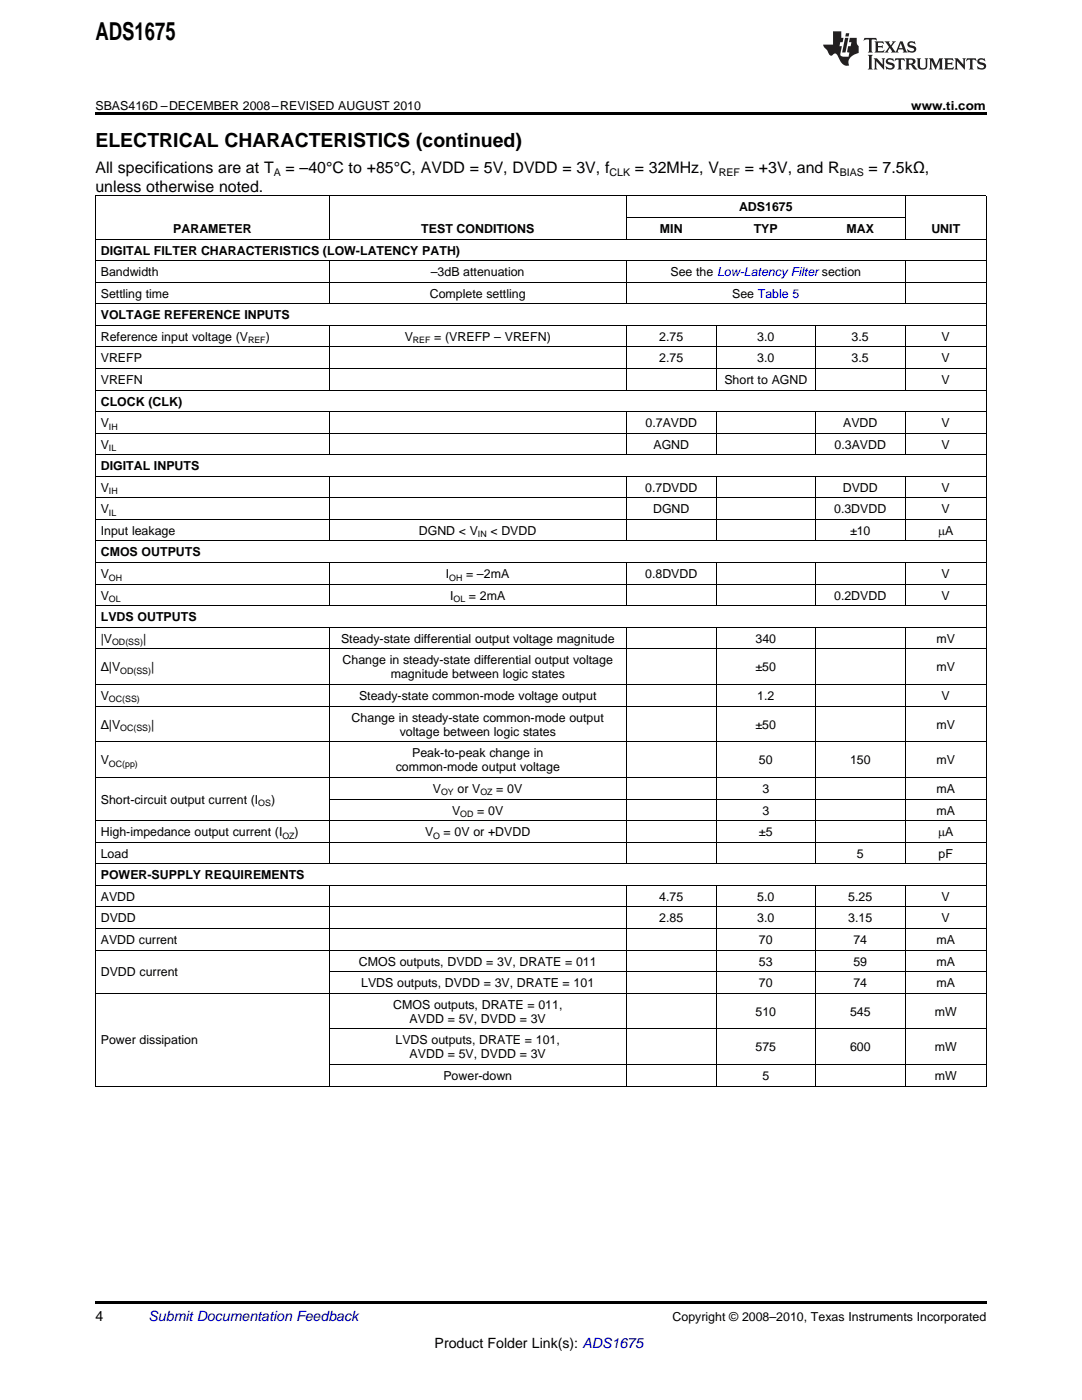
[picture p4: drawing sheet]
<svg xmlns="http://www.w3.org/2000/svg" width="216mm" height="279mm" viewBox="0 0 216 279" stroke-linecap="round" stroke-linejoin="round" font-family="sans-serif">
<defs><g id="words">
<text font-size="4.9" x="19" y="7.9">ADS1675</text>
<text font-size="3.9" x="19" y="29.3">ELECTRICAL CHARACTERISTICS (continued)</text>
<g font-size="3.2">
<text x="19" y="34.4">All specifications are at T</text>
<text x="57" y="34.4">= –40°C to +85°C, AVDD = 5V, DVDD = 3V, f</text>
<text x="126.7" y="34.4">= 32MHz, V</text>
<text x="148.6" y="34.4">= +3V, and R</text>
<text x="173.3" y="34.4">= 7.5kΩ,</text>
<text x="19" y="38.3">unless otherwise noted.</text>
</g>
<g font-size="2.8">
<text x="19" y="263.6">4</text>
<text x="86.7" y="269">Product Folder Link(s): ADS1675</text>
</g>
<text font-size="2.8" fill="#0000c8" x="29.6" y="263.6">Submit Documentation Feedback</text>
<g font-size="2.5">
<text x="19" y="21.9">SBAS416D –DECEMBER 2008–REVISED AUGUST 2010</text>
<text x="181.8" y="21.9">www.ti.com</text>
<text x="34.6" y="46.5">PARAMETER</text>
<text x="84.1" y="46.5">TEST CONDITIONS</text>
<text x="131.7" y="46.5">MIN</text>
<text x="147.5" y="42.2">ADS1675</text>
<text x="150.4" y="46.5">TYP</text>
<text x="168.9" y="46.5">MAX</text>
<text x="185.8" y="46.5">UNIT</text>
<text x="20.1" y="50.8">DIGITAL FILTER CHARACTERISTICS (LOW-LATENCY PATH)</text>
<text x="20.1" y="55.1">Bandwidth</text>
<text x="20.1" y="59.4">Settling time</text>
<text x="85.8" y="59.4">Complete settling</text>
<text x="86" y="55.1">–3dB attenuation</text>
<text x="133.8" y="55.1">See the Low-Latency Filtersection</text>
<text x="146.1" y="59.4">See Table 5</text>
<text x="20.1" y="63.7">VOLTAGE REFERENCE INPUTS</text>
<text x="20.1" y="68">Reference input voltage (V</text>
<text x="53" y="68">)</text>
<text x="80.8" y="68">V</text>
<text x="86.6" y="68">= (VREFP – VREFN)</text>
<text x="131.6" y="68">2.75</text>
<text x="151.1" y="68">3.0</text>
<text x="169.9" y="68">3.5</text>
<text x="187.9" y="68">V</text>
<text x="20.1" y="72.3">VREFP</text>
<text x="20.1" y="76.6">VREFN</text>
<text x="131.6" y="72.3">2.75</text>
<text x="144.5" y="76.6">Short to AGND</text>
<text x="151.1" y="72.3">3.0</text>
<text x="169.9" y="72.3">3.5</text>
<text x="187.9" y="72.3">V</text>
<text x="187.9" y="76.6">V</text>
<text x="20.1" y="80.9">CLOCK (CLK)</text>
<text x="20.1" y="85.2">V</text>
<text x="20.1" y="89.5">V</text>
<text x="128.8" y="85.2">0.7AVDD</text>
<text x="130.4" y="89.5">AGND</text>
<text x="166.5" y="89.5">0.3AVDD</text>
<text x="168.2" y="85.2">AVDD</text>
<text x="187.9" y="85.2">V</text>
<text x="187.9" y="89.5">V</text>
<text x="20.1" y="93.8">DIGITAL INPUTS</text>
<text x="20.1" y="98.1">V</text>
<text x="128.7" y="98.1">0.7DVDD</text>
<text x="168.2" y="98.1">DVDD</text>
<text x="187.9" y="98.1">V</text>
<text x="20.1" y="102.4">V</text>
<text x="20.1" y="106.8">Input leakage</text>
<text x="83.6" y="106.8">DGND &lt; V</text>
<text x="97.9" y="106.8">&lt; DVDD</text>
<text x="130.3" y="102.4">DGND</text>
<text x="166.4" y="102.4">0.3DVDD</text>
<text x="169.6" y="106.8">±10</text>
<text x="187.2" y="106.8">mA</text>
<text x="187.9" y="102.4">V</text>
<text x="20.1" y="111.1">CMOS OUTPUTS</text>
<text x="20.1" y="115.4">V</text>
<text x="20.1" y="119.7">V</text>
<text x="89" y="115.4">I</text>
<text x="89.8" y="119.7">I</text>
<text x="93" y="115.4">= –2mA</text>
<text x="93.6" y="119.7">= 2mA</text>
<text x="128.7" y="115.4">0.8DVDD</text>
<text x="166.4" y="119.7">0.2DVDD</text>
<text x="187.9" y="115.4">V</text>
<text x="187.9" y="119.7">V</text>
<text x="20.1" y="124">LVDS OUTPUTS</text>
<text x="20.1" y="128.3">|V</text>
<text x="28.5" y="128.3">|</text>
<text x="68.1" y="128.3">Steady-state differential output voltage magnitude</text>
<text x="150.7" y="128.3">340</text>
<text x="186.9" y="128.3">mV</text>
<text x="20.1" y="134">Δ|V</text>
<text x="30.2" y="134">|</text>
<text x="68.4" y="132.6">Change in steady-state differential output voltage</text>
<text x="78" y="135.4">magnitude between logic states</text>
<text x="150.7" y="134">±50</text>
<text x="186.9" y="134">mV</text>
<text x="20.1" y="139.7">V</text>
<text x="71.6" y="139.7">Steady-state common-mode voltage output</text>
<text x="151.1" y="139.7">1.2</text>
<text x="187.9" y="139.7">V</text>
<text x="20.1" y="145.4">Δ|V</text>
<text x="30.2" y="145.4">|</text>
<text x="70.2" y="144">Change in steady-state common-mode output</text>
<text x="79.8" y="146.8">voltage between logic states</text>
<text x="150.7" y="145.4">±50</text>
<text x="186.9" y="145.4">mV</text>
<text x="20.1" y="152.5">V</text>
<text x="79" y="154">common-mode output voltage</text>
<text x="82.2" y="151.1">Peak-to-peak change in</text>
<text x="151.4" y="152.5">50</text>
<text x="169.6" y="152.5">150</text>
<text x="186.9" y="152.5">mV</text>
<text x="20.1" y="160.4">Short-circuit output current (I</text>
<text x="54.1" y="160.4">)</text>
<text x="86.4" y="158.3">V</text>
<text x="91.3" y="158.3">or V</text>
<text x="99" y="158.3">= 0V</text>
<text x="152.1" y="158.3">3</text>
<text x="186.9" y="158.3">mA</text>
<text x="20.1" y="166.9">High-impedance output current (I</text>
<text x="58.8" y="166.9">)</text>
<text x="84.8" y="166.9">V</text>
<text x="88.5" y="166.9">= 0V or +DVDD</text>
<text x="90.2" y="162.6">V</text>
<text x="95.2" y="162.6">= 0V</text>
<text x="151.4" y="166.9">±5</text>
<text x="152.1" y="162.6">3</text>
<text x="186.9" y="162.6">mA</text>
<text x="187.2" y="166.9">mA</text>
<text x="20.1" y="171.2">Load</text>
<text x="171" y="171.2">5</text>
<text x="187.3" y="171.2">pF</text>
<text x="20.1" y="175.5">POWER-SUPPLY REQUIREMENTS</text>
<text x="20.1" y="179.8">AVDD</text>
<text x="131.6" y="179.8">4.75</text>
<text x="151.1" y="179.8">5.0</text>
<text x="169.3" y="179.8">5.25</text>
<text x="187.9" y="179.8">V</text>
<text x="20.1" y="184.1">DVDD</text>
<text x="131.6" y="184.1">2.85</text>
<text x="151.1" y="184.1">3.0</text>
<text x="169.3" y="184.1">3.15</text>
<text x="187.9" y="184.1">V</text>
<text x="20.1" y="188.4">AVDD current</text>
<text x="151.4" y="188.4">70</text>
<text x="170.3" y="188.4">74</text>
<text x="186.9" y="188.4">mA</text>
<text x="20.1" y="194.8">DVDD current</text>
<text x="71.6" y="192.7">CMOS outputs, DVDD = 3V, DRATE = 011</text>
<text x="72.1" y="197">LVDS outputs, DVDD = 3V, DRATE = 101</text>
<text x="151.4" y="192.7">53</text>
<text x="151.4" y="197">70</text>
<text x="170.3" y="192.7">59</text>
<text x="170.3" y="197">74</text>
<text x="186.9" y="192.7">mA</text>
<text x="186.9" y="197">mA</text>
<text x="78.5" y="201.3">CMOS outputs, DRATE = 011,</text>
<text x="150.7" y="202.7">510</text>
<text x="169.6" y="202.7">545</text>
<text x="186.5" y="202.7">mW</text>
<text x="20.1" y="208.4">Power dissipation</text>
<text x="78.9" y="208.4">LVDS outputs, DRATE = 101,</text>
<text x="81.7" y="204.1">AVDD = 5V, DVDD = 3V</text>
<text x="150.7" y="209.8">575</text>
<text x="169.6" y="209.8">600</text>
<text x="186.5" y="209.8">mW</text>
<text x="81.7" y="211.2">AVDD = 5V, DVDD = 3V</text>
<text x="88.5" y="215.5">Power-down</text>
<text x="152.1" y="215.5">5</text>
<text x="186.5" y="215.5">mW</text>
<text x="134.2" y="263.6">Copyright © 2008–2010, Texas Instruments Incorporated</text>
</g>
<g font-size="2.1">
<text x="54.6" y="35.1">A</text>
<text x="121.6" y="35.1">CLK</text>
<text x="143.5" y="35.1">REF</text>
<text x="167.5" y="35.1">BIAS</text>
</g>
<g font-size="1.8">
<text x="49.5" y="68.5">REF</text>
<text x="82.4" y="68.5">REF</text>
<text x="21.7" y="85.7">IH</text>
<text x="21.7" y="90">IL</text>
<text x="21.7" y="98.6">IH</text>
<text x="21.7" y="102.9">IL</text>
<text x="95.4" y="107.2">IN</text>
<text x="21.7" y="115.9">OH</text>
<text x="89.6" y="115.9">OH</text>
<text x="21.7" y="120.2">OL</text>
<text x="90.5" y="120.2">OL</text>
<text x="22.4" y="128.8">OD(SS)</text>
<text x="24" y="134.5">OD(SS)</text>
<text x="21.7" y="140.2">OC(SS)</text>
<text x="24" y="145.9">OC(SS)</text>
<text x="21.7" y="153">OC(pp)</text>
<text x="51.5" y="160.9">OS</text>
<text x="88" y="158.8">OY</text>
<text x="95.8" y="158.8">OZ</text>
<text x="56.3" y="167.4">OZ</text>
<text x="86.4" y="167.4">O</text>
<text x="91.8" y="163.1">OD</text>
</g>
</g></defs>
<g fill="#231f20">
<path d="M172.5 7.6l-.1 .5 .4-.2h.6v.1v2.1l-.2 .4h.9l-.2-.4v-2.1l.1-.1h.5l.5 .2-.2-.5zM174.5 8.3l.2 .3v1.5l-.2 .4h1.8l.2-.6a1.04 1.04 0 0 1-1.3 .2v-.7h.6l.3 .2v-.6l-.3 .2h-.6v-.6l.8-.1 .4 .3-.2-.5zM176.5 8.3l.9 1.1-.9 1.1h.8l-.2-.2 .4-.7 .5 .7-.2 .2h1.5l-.2-.2 .2-.4h.9l.1 .4-.2 .2h1l-.3-.3-.7-1.9h-.5l-.9 2-.8-1 .9-1h-.8l.1 .3-.4 .5-.3-.6 .1-.2zM179.7 8.6l.4 1h-.7zM181.3 8.4a.63 .63 0 0 0-.2 .7 .63 .63 0 0 0 .6 .4l.6 .2 .1 .2a.75 .75 0 0 1-.7 .4 .75 .75 0 0 1-.6-.5l.1 .7 .1-.1a1.11 1.11 0 0 0 1.5-.6 1.13 1.13 0 0 0-1.2-.8l-.1-.4a1.04 1.04 0 0 1 1.2 .2l-.2-.5-.2 .1-.4-.2zM173.2 10.9l.2 .4v2.2l-.2 .4h1l-.3-.4v-2.2l.3-.4zM174.3 11.6l.3 .4v1.5l-.3 .4h.8l-.2-.4v-1.3l1.5 1.7v-1.9l.2-.4h-.7l.2 .4v.9l-1.1-1.3zM177 11.8a.62 .62 0 0 0-.2 .7 .62 .62 0 0 0 .6 .4l.6 .1 .1 .3a.76 .76 0 0 1-.7 .3 .76 .76 0 0 1-.7-.4l.2 .7 .1-.1a1.11 1.11 0 0 0 1.5-.6 1.13 1.13 0 0 0-1.2-.8l-.1-.4a1.04 1.04 0 0 1 1.2 .2l-.2-.6-.2 .1-.5-.1zM178.7 11.6l-.2 .6a.61 .61 0 0 1 .8-.3v1.6l-.2 .4h.9l-.2-.4v-1.6a.63 .63 0 0 1 .7 .3l-.1-.6zM180.6 11.6l.3 .4v1.5l-.3 .4h1l-.2-.2-.1-.8 .6 .2a.76 .76 0 0 0 1.2 .7l-1-1a.58 .58 0 0 0 .6-.5 .58 .58 0 0 0-.5-.6zM181.4 11.9h.1a.45 .45 0 0 1 .5 .1 .45 .45 0 0 1 .1 .5l-.8 .2zM182.9 11.6l.2 .2a2.17 2.17 0 0 0 .3 1.9 .99 .99 0 0 0 1.6-.6v-1.1l.2-.4h-.7l.2 .2a1.92 1.92 0 0 1-.2 1.8 .6 .6 0 0 1-.9-.5v-1.1l.2-.4zM185.4 11.6l.2 .4v1.5l-.2 .4h.7l-.2-.4v-1.4l.8 1.8 .8-1.8v1.4l-.2 .4h.9l-.2-.4v-1.5l.2-.4h-.8l-.6 1.5-.6-1.5zM188.4 11.6l.2 .4v1.5l-.2 .4h1.8l.1-.6a1.04 1.04 0 0 1-1.2 .1v-.6h.5l.4 .2v-.6l-.4 .2h-.5v-.7h.8l.3 .3-.1-.6zM190.5 11.6l.2 .4v1.5l-.2 .4h.7l-.2-.4v-1.3l1.5 1.7v-1.9l.2-.4h-.7l.2 .4v.9l-1.1-1.3zM192.9 11.6l-.1 .6a.61 .61 0 0 1 .7-.3l.1 1.6-.3 .4h1l-.3-.4 .1-1.6a.63 .63 0 0 1 .7 .3l-.1-.6zM195.2 11.8a.62 .62 0 0 0-.2 .7 .62 .62 0 0 0 .6 .4l.6 .1 .1 .3a.76 .76 0 0 1-.7 .3 .76 .76 0 0 1-.6-.4l.1 .7 .1-.1a1.11 1.11 0 0 0 1.6-.6 1.13 1.13 0 0 0-1.3-.8l-.1-.4a1.04 1.04 0 0 1 1.2 .2l-.1-.6-.2 .1-.5-.1z"/>
<path d="M166.2 6.3v2.6h-1.9v.4l.8 .9a.91 .91 0 0 0 1 .8 .56 .56 0 0 1 .5-.3 .56 .56 0 0 1 .5 .3l.4 .8a1.53 1.53 0 0 0 1.9 1.2 1.54 1.54 0 0 1 1-2.1l.9-.3v-1.4a1.52 1.52 0 0 1-.4-1.6h-1.3l-.2 .8h.5l-.2 .8h-.5l-.1 1v.2l.4 .1-.2 .8a1.93 1.93 0 0 1-1.6-.3l.3-1.8h-.5l.2-.8h.4l.2-.8h-.4v-1.3zM168.6 7.6l-.6 2.9h.7l.6-2.9zM168.8 6.6l-.1 .7h.6l.2-.7z"/>
</g>
<path d="M19 22.5h177.8v.5h-177.8zM19 259.7h177.8v.5h-177.8z" fill="#000"/>
<g fill="none" stroke="#000" stroke-width=".2">
<path d="M19 39.1h177.8M19.1 39.2v177.6M65.7 39.2v8.6M124.9 39.2v8.6M180.6 39.2v8.6M196.8 39.2v177.6M19 56.3h177.8M19 52h177.8M19 47.7h177.8M65.7 52.1v8.6M124.9 52.1v8.6M125 43.4h55.7"/>
<path d="M180.6 52.1v8.6M19 77.8h177.8M19 73.5h177.8M19 69.2h177.8M19 64.9h177.8M19 60.6h177.8M65.7 65v12.9M124.9 65v12.9M142.9 65v12.9M162.6 65v12.9M180.6 65v12.9M19 99.4h177.8"/>
<path d="M19 95.1h177.8M19 90.8h177.8M19 86.4h177.8M19 82.1h177.8M65.7 82.2v8.6M65.7 95.1v12.9M124.9 82.2v8.6M124.9 95.1v12.9M142.9 82.2v8.6M142.9 95.1v12.9M162.6 82.2v8.6M162.6 95.1v12.9"/>
<path d="M180.6 82.2v8.6M180.6 95.1v12.9M19 116.6h177.8M19 112.3h177.8M19 108h177.8M19 103.7h177.8M65.7 112.3v8.6M124.9 112.3v8.6M142.9 112.3v8.6M162.6 112.3v8.6M180.6 112.3v8.6M19 136.6h177.8"/>
<path d="M19 129.5h177.8M19 125.2h177.8M19 120.9h177.8M65.7 125.2v47.2M124.9 125.2v47.2M142.9 125.2v47.2M162.6 125.2v47.2M180.6 125.2v47.2M19 155.2h177.8M19 148h177.8M19 140.9h177.8M65.7 159.5h131.1"/>
<path d="M19 176.7h177.8M19 172.4h177.8M19 168.1h177.8M19 163.8h177.8M65.7 176.7v40.1M124.9 176.7v40.1M142.9 176.7v40.1M162.6 176.7v40.1M180.6 176.7v40.1M19 198.2h177.8M19 189.6h177.8M19 185.3h177.8"/>
<path d="M19 181h177.8M65.7 193.9h131.1M19 216.8h177.8M65.7 212.5h131.1M65.7 205.3h131.1"/>
</g>
<use href="#words"/>
</svg>
